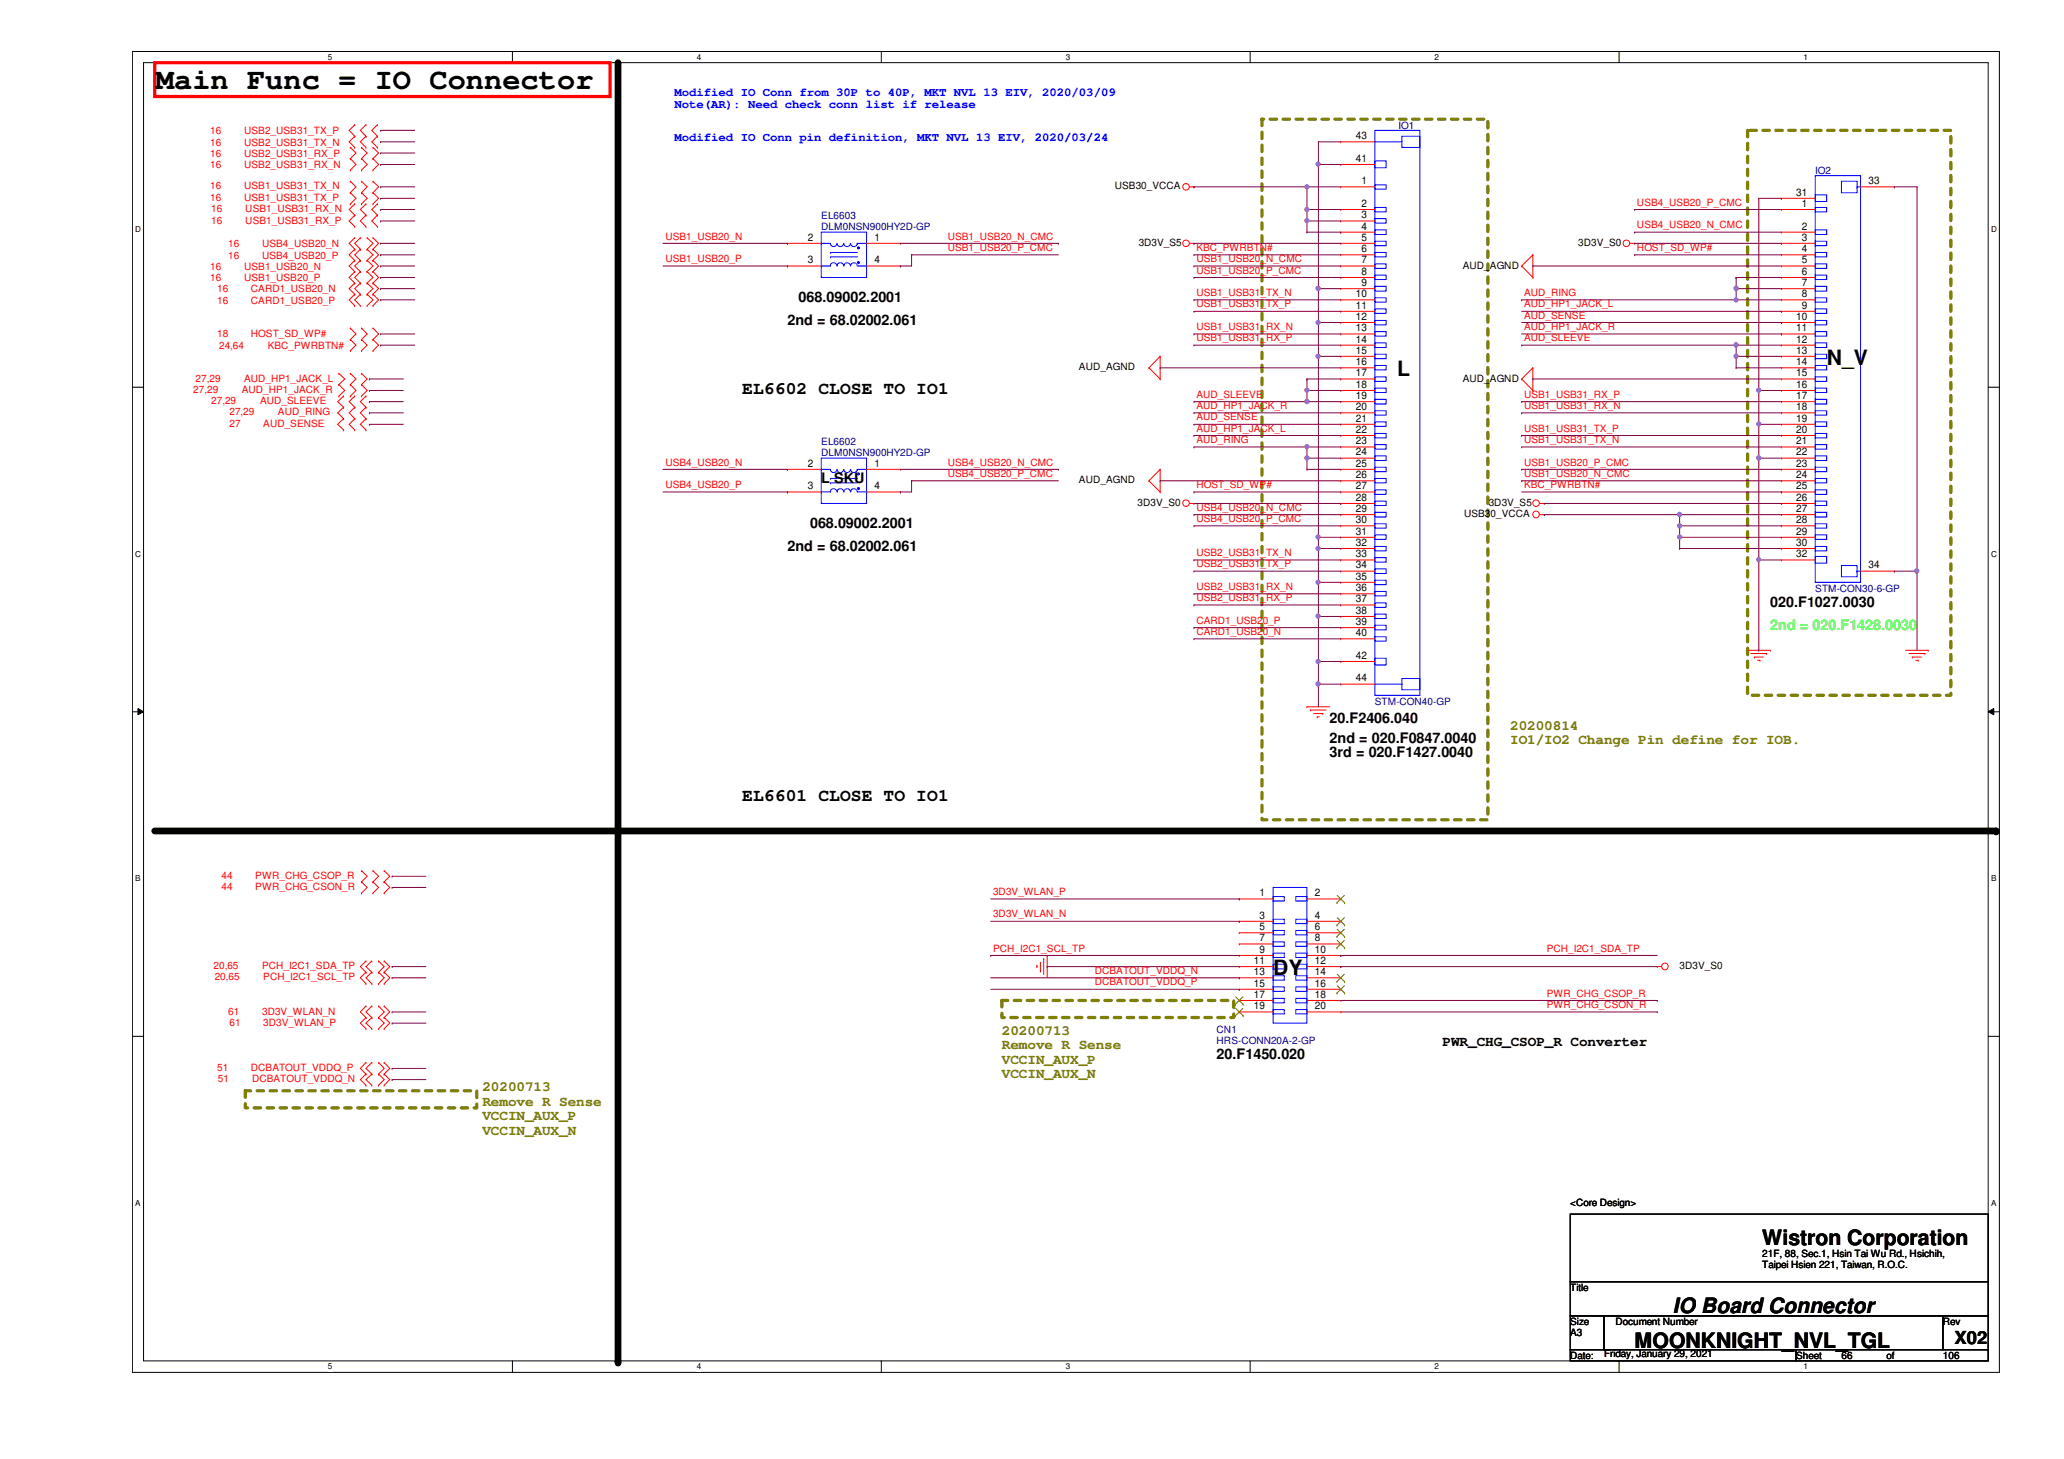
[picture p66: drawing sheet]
<svg xmlns="http://www.w3.org/2000/svg" width="297mm" height="210mm" viewBox="0 0 297 210" stroke-linecap="round" stroke-linejoin="round" font-family="sans-serif">
<defs><g id="words">
<text font-size="4.4" x="22.4" y="12.8">Main Func = IO Connector</text>
<g font-size="3">
<text x="262.9" y="52.5">N_V</text>
<text x="201.1" y="54.1">L</text>
<text x="183.2" y="140.3">DY</text>
<text x="253.6" y="179.1">Wistron Corporation</text>
<text x="240.7" y="188.8">IO Board Connector</text>
<text x="235.2" y="193.9">MOONKNIGHT_NVL_TGL</text>
</g>
<g font-size="2.6">
<text x="106.8" y="56.6">EL6602 CLOSE TO IO1</text>
<text x="106.8" y="115.2">EL6601 CLOSE TO IO1</text>
<text x="281.3" y="193.3">X02</text>
</g>
<g font-size="2.1">
<text x="113.3" y="46.7">2nd = 68.02002.061</text>
<text x="114.9" y="43.4">068.09002.2001</text>
<text x="118.2" y="69.4">L SKU</text>
<text x="116.6" y="75.9">068.09002.2001</text>
<text x="113.3" y="79.2">2nd = 68.02002.061</text>
<text x="254.8" y="87.3">020.F1027.0030</text>
<text x="191.3" y="104.1">20.F2406.040</text>
<text x="191.3" y="106.8">2nd = 020.F0847.0040</text>
<text x="191.3" y="109">3rd = 020.F1427.0040</text>
<text x="175.1" y="152.4">20.F1450.020</text>
<text x="207.6" y="150.5">PWR_CHG_CSOP_R Converter</text>
</g>
<text font-size="2.1" fill="#0f0" x="254.8" y="90.6">2nd = 020.F1428.0030</text>
<g font-size="2.1" fill="#808000">
<text x="217.3" y="105">20200814</text>
<text x="217.3" y="107.1">IO1/IO2 Change Pin define for IOB.</text>
<text x="144.2" y="148.9">20200713</text>
<text x="144.2" y="151">Remove R Sense</text>
<text x="144.2" y="153">VCCIN_AUX_P</text>
<text x="144.2" y="155.1">VCCIN_AUX_N</text>
<text x="69.4" y="157">20200713</text>
<text x="69.4" y="159.1">Remove R Sense</text>
<text x="69.4" y="161.2">VCCIN_AUX_P</text>
<text x="69.4" y="163.2">VCCIN_AUX_N</text>
</g>
<g font-size="1.8" fill="#00f">
<text x="97.1" y="13.8">Modified IO Conn from 30P to 40P, MKT NVL 13 EIV, 2020/03/09</text>
<text x="97.1" y="15.6">Note(AR): Need check conn list if release</text>
<text x="97.1" y="20.3">Modified IO Conn pin definition, MKT NVL 13 EIV, 2020/03/24</text>
</g>
<g font-size="1.5">
<text x="195.1" y="23.3">41</text>
<text x="195.1" y="20">43</text>
<text x="195.9" y="26.5">1</text>
<text x="195.9" y="29.8">2</text>
<text x="258.5" y="28.2">31</text>
<text x="259.3" y="29.8">1</text>
<text x="268.9" y="26.5">33</text>
<text x="116.2" y="34.6">2</text>
<text x="125.9" y="34.6">1</text>
<text x="195.9" y="31.4">3</text>
<text x="195.9" y="33">4</text>
<text x="195.9" y="34.6">5</text>
<text x="259.3" y="33">2</text>
<text x="259.3" y="34.6">3</text>
<text x="116.2" y="37.9">3</text>
<text x="125.9" y="37.9">4</text>
<text x="195.9" y="36.3">6</text>
<text x="195.9" y="37.9">7</text>
<text x="195.9" y="39.5">8</text>
<text x="195.9" y="41.1">9</text>
<text x="259.3" y="36.3">4</text>
<text x="259.3" y="37.9">5</text>
<text x="259.3" y="39.5">6</text>
<text x="259.3" y="41.1">7</text>
<text x="195.1" y="42.8">10</text>
<text x="195.1" y="44.4">11</text>
<text x="195.1" y="46">12</text>
<text x="195.1" y="47.7">13</text>
<text x="258.5" y="46">10</text>
<text x="258.5" y="47.7">11</text>
<text x="259.3" y="42.8">8</text>
<text x="259.3" y="44.4">9</text>
<text x="195.1" y="49.3">14</text>
<text x="195.1" y="50.9">15</text>
<text x="195.1" y="52.5">16</text>
<text x="258.5" y="49.3">12</text>
<text x="258.5" y="50.9">13</text>
<text x="258.5" y="52.5">14</text>
<text x="195.1" y="54.1">17</text>
<text x="195.1" y="55.8">18</text>
<text x="195.1" y="57.4">19</text>
<text x="195.1" y="59">20</text>
<text x="258.5" y="54.1">15</text>
<text x="258.5" y="55.8">16</text>
<text x="258.5" y="57.4">17</text>
<text x="258.5" y="59">18</text>
<text x="195.1" y="60.7">21</text>
<text x="195.1" y="62.3">22</text>
<text x="195.1" y="63.9">23</text>
<text x="195.1" y="65.5">24</text>
<text x="258.5" y="60.7">19</text>
<text x="258.5" y="62.3">20</text>
<text x="258.5" y="63.9">21</text>
<text x="258.5" y="65.5">22</text>
<text x="116.2" y="67.1">2</text>
<text x="116.2" y="70.4">3</text>
<text x="125.9" y="67.1">1</text>
<text x="125.9" y="70.4">4</text>
<text x="195.1" y="67.1">25</text>
<text x="195.1" y="68.8">26</text>
<text x="195.1" y="70.4">27</text>
<text x="258.5" y="67.1">23</text>
<text x="258.5" y="68.8">24</text>
<text x="258.5" y="70.4">25</text>
<text x="195.1" y="72.1">28</text>
<text x="195.1" y="73.7">29</text>
<text x="195.1" y="75.3">30</text>
<text x="195.1" y="76.9">31</text>
<text x="258.5" y="72.1">26</text>
<text x="258.5" y="73.7">27</text>
<text x="258.5" y="75.3">28</text>
<text x="258.5" y="76.9">29</text>
<text x="195.1" y="78.5">32</text>
<text x="195.1" y="80.2">33</text>
<text x="195.1" y="81.8">34</text>
<text x="195.1" y="83.4">35</text>
<text x="258.5" y="78.5">30</text>
<text x="258.5" y="80.2">32</text>
<text x="268.9" y="81.8">34</text>
<text x="195.1" y="85">36</text>
<text x="195.1" y="86.7">37</text>
<text x="195.1" y="88.3">38</text>
<text x="195.1" y="89.9">39</text>
<text x="195.1" y="91.5">40</text>
<text x="195.1" y="94.8">42</text>
<text x="195.1" y="98">44</text>
<text x="181.3" y="128.9">1</text>
<text x="189.2" y="128.9">2</text>
<text x="181.3" y="132.2">3</text>
<text x="181.3" y="133.8">5</text>
<text x="181.3" y="135.4">7</text>
<text x="181.3" y="137.1">9</text>
<text x="189.2" y="132.2">4</text>
<text x="189.2" y="133.8">6</text>
<text x="189.2" y="135.4">8</text>
<text x="189.2" y="137.1">10</text>
<text x="180.5" y="138.7">11</text>
<text x="180.5" y="140.3">13</text>
<text x="180.5" y="141.9">15</text>
<text x="180.5" y="143.6">17</text>
<text x="189.2" y="138.7">12</text>
<text x="189.2" y="140.3">14</text>
<text x="189.2" y="141.9">16</text>
<text x="189.2" y="143.6">18</text>
<text x="180.5" y="145.2">19</text>
<text x="189.2" y="145.2">20</text>
</g>
<g font-size="1.4" fill="#f00">
<text x="30.3" y="19.3">16</text>
<text x="30.3" y="21">16</text>
<text x="30.3" y="22.6">16</text>
<text x="35.1" y="19.3">USB2_USB31_TX_P</text>
<text x="35.1" y="21">USB2_USB31_TX_N</text>
<text x="35.1" y="22.6">USB2_USB31_RX_P</text>
<text x="30.3" y="24.2">16</text>
<text x="30.3" y="27.3">16</text>
<text x="30.3" y="28.9">16</text>
<text x="35.1" y="24.2">USB2_USB31_RX_N</text>
<text x="35.1" y="27.3">USB1_USB31_TX_N</text>
<text x="35.1" y="28.9">USB1_USB31_TX_P</text>
<text x="235.6" y="29.6">USB4_USB20_P_CMC</text>
<text x="30.4" y="30.5">16</text>
<text x="30.4" y="32.2">16</text>
<text x="32.9" y="35.6">16</text>
<text x="35.3" y="30.5">USB1_USB31_RX_N</text>
<text x="35.3" y="32.2">USB1_USB31_RX_P</text>
<text x="37.7" y="35.6">USB4_USB20_N</text>
<text x="95.8" y="34.5">USB1_USB20_N</text>
<text x="136.4" y="34.5">USB1_USB20_N_CMC</text>
<text x="235.6" y="32.9">USB4_USB20_N_CMC</text>
<text x="30.3" y="38.8">16</text>
<text x="30.3" y="40.4">16</text>
<text x="32.9" y="37.2">16</text>
<text x="35.1" y="38.8">USB1_USB20_N</text>
<text x="35.1" y="40.4">USB1_USB20_P</text>
<text x="37.7" y="37.2">USB4_USB20_P</text>
<text x="95.8" y="37.7">USB1_USB20_P</text>
<text x="136.4" y="36.1">USB1_USB20_P_CMC</text>
<text x="172.2" y="36.1">KBC_PWRBTN#</text>
<text x="172.2" y="37.7">USB1_USB20_N_CMC</text>
<text x="172.2" y="39.4">USB1_USB20_P_CMC</text>
<text x="235.6" y="36.1">HOST_SD_WP#</text>
<text x="31.2" y="42.1">16</text>
<text x="31.2" y="43.7">16</text>
<text x="36.1" y="42.1">CARD1_USB20_N</text>
<text x="36.1" y="43.7">CARD1_USB20_P</text>
<text x="172.2" y="42.6">USB1_USB31_TX_N</text>
<text x="172.2" y="44.2">USB1_USB31_TX_P</text>
<text x="172.2" y="47.5">USB1_USB31_RX_N</text>
<text x="219.3" y="42.6">AUD_RING</text>
<text x="219.3" y="44.2">AUD_HP1_JACK_L</text>
<text x="219.3" y="45.8">AUD_SENSE</text>
<text x="219.3" y="47.5">AUD_HP1_JACK_R</text>
<text x="31.2" y="48.4">18</text>
<text x="31.5" y="50.2">24,64</text>
<text x="36.1" y="48.4">HOST_SD_WP#</text>
<text x="38.5" y="50.2">KBC_PWRBTN#</text>
<text x="172.2" y="49.1">USB1_USB31_RX_P</text>
<text x="219.3" y="49.1">AUD_SLEEVE</text>
<text x="27.8" y="56.6">27,29</text>
<text x="28.2" y="54.9">27,29</text>
<text x="30.4" y="58.2">27,29</text>
<text x="33" y="59.8">27,29</text>
<text x="34.8" y="56.6">AUD_HP1_JACK_R</text>
<text x="35.1" y="54.9">AUD_HP1_JACK_L</text>
<text x="37.4" y="58.2">AUD_SLEEVE</text>
<text x="40" y="59.8">AUD_RING</text>
<text x="172.2" y="57.2">AUD_SLEEVE</text>
<text x="172.2" y="58.8">AUD_HP1_JACK_R</text>
<text x="219.3" y="57.2">USB1_USB31_RX_P</text>
<text x="219.3" y="58.8">USB1_USB31_RX_N</text>
<text x="33" y="61.4">27</text>
<text x="37.9" y="61.4">AUD_SENSE</text>
<text x="172.2" y="60.5">AUD_SENSE</text>
<text x="172.2" y="62.1">AUD_HP1_JACK_L</text>
<text x="172.2" y="63.8">AUD_RING</text>
<text x="219.3" y="62.1">USB1_USB31_TX_P</text>
<text x="219.3" y="63.8">USB1_USB31_TX_N</text>
<text x="95.8" y="67">USB4_USB20_N</text>
<text x="95.8" y="70.2">USB4_USB20_P</text>
<text x="136.4" y="67">USB4_USB20_N_CMC</text>
<text x="136.4" y="68.6">USB4_USB20_P_CMC</text>
<text x="172.2" y="70.2">HOST_SD_WP#</text>
<text x="219.3" y="67">USB1_USB20_P_CMC</text>
<text x="219.3" y="68.6">USB1_USB20_N_CMC</text>
<text x="219.3" y="70.2">KBC_PWRBTN#</text>
<text x="172.2" y="73.5">USB4_USB20_N_CMC</text>
<text x="172.2" y="75.1">USB4_USB20_P_CMC</text>
<text x="172.2" y="80">USB2_USB31_TX_N</text>
<text x="172.2" y="81.6">USB2_USB31_TX_P</text>
<text x="172.2" y="84.9">USB2_USB31_RX_N</text>
<text x="172.2" y="86.5">USB2_USB31_RX_P</text>
<text x="172.2" y="89.7">CARD1_USB20_P</text>
<text x="172.2" y="91.4">CARD1_USB20_N</text>
<text x="31.9" y="128.1">44</text>
<text x="31.9" y="126.4">44</text>
<text x="36.7" y="128.1">PWR_CHG_CSON_R</text>
<text x="36.7" y="126.4">PWR_CHG_CSOP_R</text>
<text x="142.9" y="128.8">3D3V_WLAN_P</text>
<text x="142.9" y="132">3D3V_WLAN_N</text>
<text x="142.9" y="136.9">PCH_I2C1_SCL_TP</text>
<text x="222.6" y="136.9">PCH_I2C1_SDA_TP</text>
<text x="30.7" y="139.4">20,65</text>
<text x="30.9" y="141.1">20,65</text>
<text x="37.7" y="139.4">PCH_I2C1_SDA_TP</text>
<text x="37.9" y="141.1">PCH_I2C1_SCL_TP</text>
<text x="157.6" y="140.1">DCBATOUT_VDDQ_N</text>
<text x="157.6" y="141.8">DCBATOUT_VDDQ_P</text>
<text x="222.6" y="143.4">PWR_CHG_CSOP_R</text>
<text x="32.9" y="146">61</text>
<text x="33" y="147.6">61</text>
<text x="37.7" y="146">3D3V_WLAN_N</text>
<text x="37.9" y="147.6">3D3V_WLAN_P</text>
<text x="222.6" y="145">PWR_CHG_CSON_R</text>
<text x="31.2" y="154.1">51</text>
<text x="31.4" y="155.7">51</text>
<text x="36.1" y="154.1">DCBATOUT_VDDQ_P</text>
<text x="36.3" y="155.7">DCBATOUT_VDDQ_N</text>
</g>
<g font-size="1.4" fill="#000080">
<text x="201.3" y="18.5">IO1</text>
<text x="261.2" y="25">IO2</text>
<text x="118.2" y="31.5">EL6603</text>
<text x="118.2" y="33.1">DLM0NSN900HY2D-GP</text>
<text x="118.2" y="64">EL6602</text>
<text x="118.2" y="65.7">DLM0NSN900HY2D-GP</text>
<text x="261.2" y="85.1">STM-CON30-6-GP</text>
<text x="197.9" y="101.4">STM-CON40-GP</text>
<text x="175.1" y="148.5">CN1</text>
<text x="175.1" y="150.2">HRS-CONN20A-2-GP</text>
</g>
<g font-size="1.4">
<text x="160.4" y="27.3">USB30_VCCA</text>
<text x="163.9" y="35.4">3D3V_S5</text>
<text x="227.1" y="35.4">3D3V_S0</text>
<text x="210.5" y="38.6">AUD_AGND</text>
<text x="155.3" y="53.3">AUD_AGND</text>
<text x="210.5" y="54.9">AUD_AGND</text>
<text x="155.3" y="69.6">AUD_AGND</text>
<text x="163.7" y="72.8">3D3V_S0</text>
<text x="210.7" y="74.4">USB30_VCCA</text>
<text x="214.2" y="72.8">3D3V_S5</text>
<text x="241.7" y="139.4">3D3V_S0</text>
<text x="226" y="173.6">&lt;Core Design&gt;</text>
<text x="226" y="185.8">Title</text>
<text x="253.6" y="180.9">21F, 88, Sec.1, Hsin Tai Wu Rd., Hsichih,</text>
<text x="253.6" y="182.4">Taipei Hsien 221, Taiwan, R.O.C.</text>
<text x="226" y="190.7">Size</text>
<text x="232.5" y="190.7">Document Number</text>
<text x="279.6" y="190.7">Rev</text>
<text x="226" y="195.5">Date:</text>
<text x="226" y="192.3">A3</text>
<text x="230.8" y="195.2">Friday, January 29, 2021</text>
<text x="258.5" y="195.5">Sheet</text>
<text x="265" y="195.5">66</text>
<text x="271.5" y="195.5">of</text>
<text x="279.6" y="195.5">106</text>
</g>
<g font-size="1.2">
<text x="47.2" y="8.6">5</text>
<text x="100.3" y="8.6">4</text>
<text x="153.4" y="8.6">3</text>
<text x="206.5" y="8.6">2</text>
<text x="259.5" y="8.6">1</text>
<text x="19.5" y="33.4">D</text>
<text x="286.6" y="33.4">D</text>
<text x="19.5" y="80.1">C</text>
<text x="286.6" y="80.1">C</text>
<text x="19.5" y="126.8">B</text>
<text x="286.6" y="126.8">B</text>
<text x="19.5" y="173.5">A</text>
<text x="286.6" y="173.5">A</text>
<text x="47.2" y="197">5</text>
<text x="100.3" y="197">4</text>
<text x="153.4" y="197">3</text>
<text x="206.5" y="197">2</text>
<text x="259.5" y="197">1</text>
</g>
</g></defs>
<path d="M19.1 7.4h268.6v190h-268.6zM20.7 9h265.4v186.8h-265.4z" fill="none" stroke="#000" stroke-width=".14"/>
<g fill="#fff">
<path d="M47.2 7.6h.6v1.3h-.6z"/>
<path d="M47.2 196h.6v1.3h-.6z"/>
</g>
<path d="M73.7 7.4v1.6M73.7 195.8v1.6" fill="none" stroke="#000" stroke-width=".14"/>
<g fill="#fff">
<path d="M100.3 7.6h.6v1.3h-.6z"/>
<path d="M100.3 196h.6v1.3h-.6z"/>
</g>
<path d="M126.8 7.4v1.6M126.8 195.8v1.6" fill="none" stroke="#000" stroke-width=".14"/>
<g fill="#fff">
<path d="M153.4 7.6h.6v1.3h-.6z"/>
<path d="M153.4 196h.6v1.3h-.6z"/>
</g>
<path d="M179.9 7.4v1.6M179.9 195.8v1.6" fill="none" stroke="#000" stroke-width=".14"/>
<g fill="#fff">
<path d="M206.5 7.6h.6v1.3h-.6z"/>
<path d="M206.5 196h.6v1.3h-.6z"/>
</g>
<path d="M233 7.4v1.6M233 195.8v1.6" fill="none" stroke="#000" stroke-width=".14"/>
<g fill="#fff">
<path d="M259.5 7.6h.6v1.3h-.6z"/>
<path d="M259.5 196h.6v1.3h-.6z"/>
<path d="M19.5 32.3h.8v1.4h-.8z"/>
<path d="M286.6 32.3h.8v1.4h-.8z"/>
<path d="M19.5 79h.8v1.3h-.8z"/>
<path d="M286.6 79h.8v1.3h-.8z"/>
</g>
<path d="M19.1 55.7h1.6M286.1 55.7h1.6" fill="none" stroke="#000" stroke-width=".14"/>
<g fill="#fff">
<path d="M19.5 125.7h.7v1.3h-.7z"/>
<path d="M286.6 125.7h.7v1.3h-.7z"/>
</g>
<path d="M19.1 102.4h1.6M19.9 101.9l.8 .5-.8 .4zM286.1 102.4l.8-.5v.9zM286.1 102.4h1.6" fill="none" stroke="#000" stroke-width=".14"/>
<path d="M19.9 101.9l.8 .5-.8 .4zM286.1 102.4l.8-.5v.9z" fill="#000"/>
<g fill="#fff">
<path d="M19.5 172.4h.7v1.3h-.7z"/>
<path d="M286.6 172.4h.7v1.3h-.7z"/>
</g>
<path d="M19.1 149.1h1.6M286.1 149.1h1.6M226 174.7h60.1v9.7h-60.1zM226 184.4h60.1v4.9h-60.1zM226 189.3h4.8v4.9h-4.8zM226 194.2h32.5v1.6h-32.5zM230.8 189.3h48.8v4.9h-48.8zM258.5 194.2h27.6v1.6h-27.6zM279.6 189.3h6.5v4.9h-6.5z" fill="none" stroke="#000" stroke-width=".14"/>
<path d="M88.9 9v187M22.3 119.5h265" fill="none" stroke="#000" stroke-width=".97"/>
<g fill="#000">
<circle cx="287.3" cy="119.5" r=".49"/>
<circle cx="88.9" cy="196" r=".49"/>
</g>
<path d="M22.3 9h65.5v4.9h-65.5z" fill="none" stroke="#f00" stroke-width=".47"/>
<path d="M181.6 17.1h32.5v100.8h-32.5zM251.5 18.8h29.3v81.2h-29.3zM35.3 156.9h33.3v2.5h-33.3zM144.2 143.9h33.3v2.5h-33.3z" fill="none" stroke="#808000" stroke-width=".47" stroke-dasharray=".9 .9"/>
<g fill="none" stroke="#f00" stroke-width=".14">
<path d="M51.1 19.6h.1M51.1 17.9h.1M51.1 17.9l-.9 .9 .9 .8M51.1 19.6l-.9 .8 .9 .8M52.7 17.9h.1M52.7 19.6h.1M52.7 17.9l-.8 .9 .8 .8M52.7 19.6l-.8 .8 .8 .8M54.3 19.6h.1M54.3 17.9h.1M54.3 17.9l-.8 .9 .8 .8M54.3 19.6l-.8 .8 .8 .8"/>
<path d="M50.4 22.8h.1M50.4 21.2h.1M50.4 24.5h.1M50.4 27.7h.1M50.4 26.1h.1M50.4 29.3h.1M50.4 21.2l.8 .8-.8 .8M50.4 22.8l.8 .9-.8 .8M50.4 26.1l.8 .8-.8 .8M50.4 27.7l.8 .8-.8 .8M51.1 35.9h.1M51.1 34.2h.1"/>
<path d="M51.1 37.5h.1M51.1 21.2h.1M51.1 39.1h.1M51.1 30.9h.1M51.1 29.3h.1M51.1 32.6h.1M51.1 34.2l-.9 .8 .9 .9M51.1 35.9l-.9 .8 .9 .8M51.1 37.5l-.9 .8 .9 .8M51.1 39.1l-.9 .8 .9 .8M51.1 29.3l-.9 .8 .9 .8M51.1 30.9l-.9 .9 .9 .8"/>
<path d="M51.9 35.9h.1M51.9 34.2h.1M51.9 37.5h.1M51.9 39.1h.1M51.9 34.2l-.8 .8 .8 .9M51.9 35.9l-.8 .8 .8 .8M51.9 37.5l-.8 .8 .8 .8M51.9 39.1l-.8 .8 .8 .8M52 21.2h.1M52 22.8h.1M52 24.5h.1M52 26.1h.1"/>
<path d="M52 27.7h.1M52 29.3h.1M52 21.2l.8 .8-.8 .8M52 22.8l.8 .9-.8 .8M52 26.1l.8 .8-.8 .8M52 27.7l.8 .8-.8 .8M52.7 21.2h.1M52.7 29.3h.1M52.7 30.9h.1M52.7 32.6h.1M52.7 29.3l-.8 .8 .8 .8M52.7 30.9l-.8 .9 .8 .8"/>
<path d="M52.8 34.2h.1M52.8 35.9h.1M52.8 37.5h.1M52.8 39.1h.1M52.8 34.2l.9 .8-.9 .9M52.8 35.9l.9 .8-.9 .8M52.8 37.5l.9 .8-.9 .8M52.8 39.1l.9 .8-.9 .8M53.7 35.9h.1M53.7 34.2h.1M53.7 37.5h.1M53.7 22.8h.1"/>
<path d="M53.7 21.2h.1M53.7 24.5h.1M53.7 39.1h.1M53.7 27.7h.1M53.7 26.1h.1M53.7 29.3h.1M53.7 34.2l.8 .8-.8 .9M53.7 35.9l.8 .8-.8 .8M53.7 21.2l.8 .8-.8 .8M53.7 22.8l.8 .9-.8 .8M53.7 37.5l.8 .8-.8 .8M53.7 39.1l.8 .8-.8 .8"/>
<path d="M53.7 27.7l.8 .8-.8 .8M53.7 26.1l.8 .8-.8 .8M54.3 21.2h.1M54.3 30.9h.1M54.3 29.3h.1M54.3 32.6h.1M54.3 29.3l-.8 .8 .8 .8M54.3 30.9l-.8 .9 .8 .8M171.2 26.9h.6M171.2 35h.6M171.8 26.9h.1M171.8 35h.1"/>
<path d="M219 38.3h.1M219 38.3l1.6 1.6M220.6 36.7h.1M220.6 39.9h.1M220.6 36.7v3.2M220.6 36.7l-1.6 1.6M234.6 35h.6M235.2 35h.1M256.4 33.4h.1M256.4 35h.1M256.4 36.7h.1M256.4 38.3h.1"/>
<path d="M256.4 39.9h.1M256.4 30.1h.1M256.4 28.5h.1M256.4 35h4.8M256.4 33.4h4.8M256.4 36.7h4.8M256.4 38.3h4.8M256.4 39.9h4.8M256.4 30.1h4.8M256.4 28.5h4.8M267.8 26.9h4.8M272.6 26.9h.1"/>
<path d="M48.8 55.3h.1M48.8 53.7h.1M48.8 57h.1M48.8 53.7l.8 .8-.8 .8M48.8 55.3l.8 .9-.8 .8M49.4 58.6h.1M49.4 57h.1M49.4 57l-.8 .8 .8 .8M49.4 58.6l-.8 .8 .8 .8M50.4 53.7h.1M50.4 55.3h.1M50.4 57h.1"/>
<path d="M50.4 48.9h.1M50.4 47.2h.1M50.4 50.5h.1M50.4 53.7l.8 .8-.8 .8M50.4 55.3l.8 .9-.8 .8M50.4 48.9l.8 .8-.8 .8M50.4 47.2l.8 .8-.8 .9M51.1 42.3h.1M51.1 40.7h.1M51.1 44h.1M51.1 57h.1M51.1 58.6h.1"/>
<path d="M51.1 40.7l-.9 .8 .9 .8M51.1 42.3l-.9 .8 .9 .9M51.1 57l-.9 .8 .9 .8M51.1 58.6l-.9 .8 .9 .8M51.9 42.3h.1M51.9 40.7h.1M51.9 44h.1M51.9 40.7l-.8 .8 .8 .8M51.9 42.3l-.8 .8 .8 .9M52 55.3h.1M52 53.7h.1M52 57h.1"/>
<path d="M52 47.2h.1M52 48.9h.1M52 50.5h.1M52 53.7l.8 .8-.8 .8M52 55.3l.8 .9-.8 .8M52 47.2l.8 .8-.8 .9M52 48.9l.8 .8-.8 .8M52.7 58.6h.1M52.7 57h.1M52.7 57l-.8 .8 .8 .8M52.7 58.6l-.8 .8 .8 .8M52.8 40.7h.1"/>
<path d="M52.8 42.3h.1M52.8 44h.1M52.8 40.7l.9 .8-.9 .8M52.8 42.3l.9 .8-.9 .9M53.7 42.3h.1M53.7 40.7h.1M53.7 44h.1M53.7 48.9h.1M53.7 47.2h.1M53.7 50.5h.1M53.7 40.7l.8 .8-.8 .8M53.7 42.3l.8 .8-.8 .9"/>
<path d="M53.7 47.2l.8 .8-.8 .9M53.7 48.9l.8 .8-.8 .8M165.4 52.9h.1M165.4 52.9l1.6 1.6M167 54.5h.1M167 51.3h.1M167 51.3v3.2M167 51.3l-1.6 1.6M219 54.5h.1M219 54.5l1.6 1.7M220.6 52.9h.1M220.6 56.2h.1"/>
<path d="M220.6 52.9v3.3M220.6 52.9l-1.6 1.6M256.4 41.5h.1M256.4 43.1h.1M256.4 44.8h.1M256.4 46.4h.1M256.4 48h.1M256.4 49.7h.1M256.4 51.3h.1M256.4 52.9h.1M256.4 54.5h.1M256.4 56.2h.1"/>
<path d="M256.4 57.8h.1M256.4 59.4h.1M256.4 41.5h4.8M256.4 43.1h4.8M256.4 44.8h4.8M256.4 46.4h4.8M256.4 48h4.8M256.4 49.7h4.8M256.4 51.3h4.8M256.4 52.9h4.8M256.4 54.5h4.8M256.4 56.2h4.8"/>
<path d="M256.4 57.8h4.8M256.4 59.4h4.8M49.4 60.2h.1M49.4 61.8h.1M49.4 60.2l-.8 .8 .8 .8M51.1 60.2h.1M51.1 61.8h.1M51.1 60.2l-.9 .8 .9 .8M52.7 60.2h.1M52.7 61.8h.1M52.7 60.2l-.8 .8 .8 .8M165.4 69.2h.1"/>
<path d="M165.4 69.2l1.6 1.6M167 70.8h.1M167 67.5h.1M167 67.5v3.3M167 67.5l-1.6 1.7M171.2 72.4h.6M171.8 72.4h.1M221.6 72.4h.7M221.6 74h.7M222.3 72.4h.1M222.3 74h.1M256.4 61h.1"/>
<path d="M256.4 62.7h.1M256.4 64.3h.1M256.4 65.9h.1M256.4 67.5h.1M256.4 69.2h.1M256.4 70.8h.1M256.4 72.4h.1M256.4 74h.1M256.4 75.6h.1M256.4 77.3h.1M256.4 78.9h.1M256.4 72.4h4.8"/>
<path d="M256.4 74h4.8M256.4 61h4.8M256.4 62.7h4.8M256.4 64.3h4.8M256.4 65.9h4.8M256.4 67.5h4.8M256.4 69.2h4.8M256.4 70.8h4.8M256.4 75.6h4.8M256.4 77.3h4.8M256.4 78.9h4.8M251.5 93.6h3.3"/>
<path d="M252 94h2.3M252.5 94.5h.1M252.5 94.5h1.3M252.9 95h.4M253.3 95h.1M254.3 94h.1M254.8 93.6h.1M256.4 80.6h.1M256.4 80.6h4.8M267.8 82.2h4.8M272.6 82.2h.1M274.2 93.6h3.3"/>
<path d="M274.7 94h2.3M275.2 94.5h.1M275.2 94.5h1.3M275.7 95h.4M276.1 95h.1M277 94h.1M277.5 93.6h.1M188.1 101.7h.1M188.1 101.7h3.2M188.6 102.1h.1M188.6 102.1h2.2M189.1 102.7h1.3"/>
<path d="M189.6 103.1h.1M189.6 103.1h.3M190.4 102.7h.1M52 128.5h.1M52 126.9h.1M52 125.3h.1M52 125.3l.8 .8-.8 .8M52 126.9l.8 .8-.8 .8M52.7 139.9h.1M52.7 138.3h.1M52.7 138.3l-.8 .8 .8 .8M52.7 139.9l-.8 .8 .8 .8"/>
<path d="M53.5 138.3h.1M53.5 139.9h.1M53.5 138.3l-.8 .8 .8 .8M53.5 139.9l-.8 .8 .8 .8M53.7 126.9h.1M53.7 128.5h.1M53.7 125.3h.1M53.7 126.9l.8 .8-.8 .8M53.7 125.3l.8 .8-.8 .8M54.5 139.9h.1M54.5 138.3h.1M54.5 138.3l.8 .8-.8 .8"/>
<path d="M54.5 139.9l.8 .8-.8 .8M55.3 139.9h.1M55.3 138.3h.1M55.3 128.5h.1M55.3 126.9h.1M55.3 125.3h.1M55.3 138.3l.8 .8-.8 .8M55.3 139.9l.8 .8-.8 .8M55.3 125.3l.8 .8-.8 .8M55.3 126.9l.8 .8-.8 .8M149.2 138.9h.1M149.2 138.9v.3"/>
<path d="M149.7 139.7h.1M149.7 138.4v1.3M150.2 137.9h.1M150.2 137.9v2.3M150.7 137.5h.1M150.7 137.5v3.2M238.5 139.1h.1M238.5 139.1h.6M52.7 141.5h.1M52.7 146.4h.1M52.7 144.7h.1M52.7 148h.1"/>
<path d="M52.7 154.5h.1M52.7 152.9h.1M52.7 156.1h.1M52.7 144.7l-.8 .9 .8 .8M52.7 146.4l-.8 .8 .8 .8M52.7 152.9l-.8 .8 .8 .8M52.7 154.5l-.8 .8 .8 .8M53.5 141.5h.1M53.5 144.7h.1M53.5 146.4h.1M53.5 148h.1M53.5 152.9h.1"/>
<path d="M53.5 154.5h.1M53.5 156.1h.1M53.5 144.7l-.8 .9 .8 .8M53.5 146.4l-.8 .8 .8 .8M53.5 152.9l-.8 .8 .8 .8M53.5 154.5l-.8 .8 .8 .8M54.5 141.5h.1M54.5 146.4h.1M54.5 144.7h.1M54.5 148h.1M54.5 154.5h.1M54.5 152.9h.1"/>
<path d="M54.5 156.1h.1M54.5 144.7l.8 .9-.8 .8M54.5 146.4l.8 .8-.8 .8M54.5 152.9l.8 .8-.8 .8M54.5 154.5l.8 .8-.8 .8M55.3 141.5h.1M55.3 146.4h.1M55.3 144.7h.1M55.3 148h.1M55.3 154.5h.1M55.3 152.9h.1M55.3 156.1h.1"/>
<path d="M55.3 144.7l.8 .9-.8 .8M55.3 146.4l.8 .8-.8 .8M55.3 152.9l.8 .8-.8 .8M55.3 154.5l.8 .8-.8 .8"/>
<circle cx="170.7" cy="26.9" r=".47"/>
<circle cx="170.7" cy="35" r=".47"/>
<circle cx="234.1" cy="35" r=".47"/>
<circle cx="170.7" cy="72.4" r=".47"/>
<circle cx="221.1" cy="74" r=".48"/>
<circle cx="221.1" cy="72.4" r=".47"/>
<circle cx="239.6" cy="139" r=".48"/>
</g>
<g fill="none" stroke="#00f" stroke-width=".14">
<path d="M261.2 29.8h1.7v.7h-1.7zM261.2 33.1h1.7v.6h-1.7zM261.2 34.7h1.7v.6h-1.7zM261.2 36.3h1.7v.7h-1.7zM261.2 38h1.7v.6h-1.7zM261.2 39.6h1.7v.6h-1.7zM261.2 28h1.7v1h-1.7zM261.2 25.3h6.6v58.5h-6.6zM265 26.1h2.3v1.6h-2.3zM267.3 26.9h.1M267.3 26.9h.5M261.2 47.7h1.7v.6h-1.7z"/>
<path d="M261.2 46.1h1.7v.6h-1.7zM261.2 42.8h1.7v.7h-1.7zM261.2 44.4h1.7v.7h-1.7zM261.2 41.2h1.7v.7h-1.7zM261.2 55.8h1.7v.7h-1.7zM261.2 54.2h1.7v.7h-1.7zM261.2 51h1.7v.6h-1.7zM261.2 52.6h1.7v.6h-1.7zM261.2 49.3h1.7v.7h-1.7zM261.2 59.1h1.7v.6h-1.7zM261.2 57.4h1.7v.7h-1.7zM118.2 65.9h6.5v6.5h-6.5z"/>
<path d="M118.2 67.5h1.3a.47 .47 0 0 0 .5 .5 .47 .47 0 0 0 .4-.5M118.2 70.8h1.3a.47 .47 0 0 1 .5-.5 .47 .47 0 0 1 .4 .5M118.2 70.8h.1M118.2 67.5h.1M119.5 68.8h.1M119.5 69.5h.1M119.5 68.8h3.9M119.5 69.5h3.9M120.5 67.5a.47 .47 0 0 0 .4 .5 .47 .47 0 0 0 .5-.5M120.5 70.8a.47 .47 0 0 1 .4-.5 .47 .47 0 0 1 .5 .5M121.5 67.5a.47 .47 0 0 0 .4 .5 .47 .47 0 0 0 .5-.5M121.5 70.8a.47 .47 0 0 1 .4-.5 .47 .47 0 0 1 .5 .5"/>
<path d="M122.4 67.5a.47 .47 0 0 0 .5 .5 .47 .47 0 0 0 .5-.5M122.4 70.8a.47 .47 0 0 1 .5-.5 .47 .47 0 0 1 .5 .5M123.4 67.5h.1M123.4 70.8h1.3M123.4 67.5h1.3M124.7 70.8h.1M261.2 64h1.7v.6h-1.7zM261.2 62.4h1.7v.6h-1.7zM261.2 60.7h1.7v.6h-1.7zM261.2 72.1h1.7v.6h-1.7zM261.2 70.5h1.7v.6h-1.7zM261.2 67.2h1.7v.7h-1.7z"/>
<path d="M261.2 68.8h1.7v.7h-1.7zM261.2 65.6h1.7v.7h-1.7zM261.2 78.6h1.7v.6h-1.7zM261.2 75.4h1.7v.6h-1.7zM261.2 77h1.7v.6h-1.7zM261.2 73.7h1.7v.7h-1.7zM261.2 80.1h1.7v.9h-1.7zM265 81.4h2.3v1.6h-2.3zM267.3 82.2h.1M267.3 82.2h.5"/>
</g>
<path d="M123.4 68.1h.2v.2h-.2z" fill-rule="evenodd" fill="#00f"/>
<path d="M123.4 68.1h.2v.2h-.2z" fill="none" stroke="#00f" stroke-width=".14"/>
<path d="M123.4 70.2h.2v.2h-.2z" fill-rule="evenodd" fill="#00f"/>
<g fill="none" stroke="#00f" stroke-width=".14">
<path d="M197.9 18.8h6.4v81.2h-6.4zM201.8 19.6h2.5v1.6h-2.5zM118.2 33.4h6.5v6.5h-6.5zM118.2 35h1.3a.47 .47 0 0 0 .5 .5 .47 .47 0 0 0 .4-.5M118.2 38.3h1.3a.47 .47 0 0 1 .5-.5 .47 .47 0 0 1 .4 .5M118.2 38.3h.1M118.2 35h.1M119.5 36.3h.1M119.5 37h.1M119.5 36.3h3.9M119.5 37h3.9M120.5 35a.47 .47 0 0 0 .4 .5 .47 .47 0 0 0 .5-.5"/>
<path d="M120.5 38.3a.47 .47 0 0 1 .4-.5 .47 .47 0 0 1 .5 .5M121.5 35a.47 .47 0 0 0 .4 .5 .47 .47 0 0 0 .5-.5M121.5 38.3a.47 .47 0 0 1 .4-.5 .47 .47 0 0 1 .5 .5M122.4 35a.47 .47 0 0 0 .5 .5 .47 .47 0 0 0 .5-.5M122.4 38.3a.47 .47 0 0 1 .5-.5 .47 .47 0 0 1 .5 .5M123.4 35h.1M123.4 38.3h1.3M123.4 35h1.3M124.7 38.3h.1M197.9 29.8h1.6v.7h-1.6zM197.9 31.5h1.6v.6h-1.6zM197.9 33.1h1.6v.6h-1.6z"/>
<path d="M197.9 34.7h1.6v.6h-1.6zM197.9 36.3h1.6v.7h-1.6zM197.9 38h1.6v.6h-1.6zM197.9 39.6h1.6v.6h-1.6zM197.9 26.6h1.6v.6h-1.6zM197.9 23.2h1.6v.9h-1.6zM197.9 20.4h.1M197.9 20.4h3.9M197.9 42.8h1.6v.7h-1.6zM197.9 41.2h1.6v.7h-1.6zM197.9 44.4h1.6v.7h-1.6zM197.9 59.1h1.6v.6h-1.6z"/>
<path d="M197.9 51h1.6v.6h-1.6zM197.9 46.1h1.6v.6h-1.6zM197.9 47.7h1.6v.6h-1.6zM197.9 49.3h1.6v.7h-1.6zM197.9 52.6h1.6v.6h-1.6zM197.9 57.4h1.6v.7h-1.6zM197.9 55.8h1.6v.7h-1.6zM197.9 54.2h1.6v.7h-1.6zM123.4 70.2h.2v.2h-.2zM197.9 60.7h1.6v.6h-1.6zM197.9 75.4h1.6v.6h-1.6zM197.9 67.2h1.6v.7h-1.6z"/>
<path d="M197.9 62.4h1.6v.6h-1.6zM197.9 64h1.6v.6h-1.6zM197.9 65.6h1.6v.7h-1.6zM197.9 68.8h1.6v.7h-1.6zM197.9 77h1.6v.6h-1.6zM197.9 73.7h1.6v.7h-1.6zM197.9 72.1h1.6v.6h-1.6zM197.9 70.5h1.6v.6h-1.6zM197.9 78.6h1.6v.6h-1.6zM197.9 91.6h1.6v.6h-1.6zM197.9 83.5h1.6v.6h-1.6zM197.9 80.2h1.6v.7h-1.6z"/>
<path d="M197.9 81.8h1.6v.7h-1.6zM197.9 85.1h1.6v.6h-1.6zM197.9 90h1.6v.6h-1.6zM197.9 88.3h1.6v.7h-1.6zM197.9 86.7h1.6v.7h-1.6zM197.9 94.7h1.6v1h-1.6zM197.9 98.4h.1M197.9 98.4h3.9M201.8 97.6h2.5v1.6h-2.5zM183.2 129h1.6v.6h-1.6zM183.2 132.2h1.6v.7h-1.6zM183.2 133.9h1.6v.6h-1.6z"/>
<path d="M183.2 135.5h1.6v.6h-1.6zM183.2 137.1h1.6v.7h-1.6zM183.2 138.7h1.6v.7h-1.6zM183.2 127.7h4.9v19.5h-4.9zM186.5 129h1.6v.6h-1.6zM186.5 132.2h1.6v.7h-1.6zM186.5 133.9h1.6v.6h-1.6zM186.5 135.5h1.6v.6h-1.6zM186.5 137.1h1.6v.7h-1.6zM186.5 138.7h1.6v.7h-1.6zM183.2 140.4h1.6v.6h-1.6zM183.2 145.2h1.6v.7h-1.6z"/>
<path d="M183.2 142h1.6v.6h-1.6zM183.2 143.6h1.6v.7h-1.6zM186.5 140.4h1.6v.6h-1.6zM186.5 143.6h1.6v.7h-1.6zM186.5 145.2h1.6v.7h-1.6zM186.5 142h1.6v.6h-1.6z"/>
</g>
<g fill="none" stroke="#f00" stroke-width=".14">
<path d="M193 26.9h.1M193 30.1h.1M193 31.8h.1M193 33.4h.1M193 35h.1M193 36.7h.1M193 38.3h.1M193 39.9h.1M193 23.7h.1M193 20.4h.1M193 26.9h4.9M193 30.1h4.9"/>
<path d="M193 31.8h4.9M193 33.4h4.9M193 35h4.9M193 36.7h4.9M193 38.3h4.9M193 39.9h4.9M193 23.7h4.9M193 20.4h4.9M193 41.5h.1M193 43.1h.1M193 44.8h.1M193 46.4h.1"/>
<path d="M193 48h.1M193 49.7h.1M193 51.3h.1M193 52.9h.1M193 54.5h.1M193 56.2h.1M193 57.8h.1M193 59.4h.1M193 41.5h4.9M193 43.1h4.9M193 44.8h4.9M193 46.4h4.9"/>
<path d="M193 48h4.9M193 49.7h4.9M193 51.3h4.9M193 52.9h4.9M193 54.5h4.9M193 56.2h4.9M193 57.8h4.9M193 59.4h4.9M113.3 67.5h.1M113.3 70.8h.1M113.3 67.5h4.9M113.3 70.8h4.9"/>
<path d="M124.7 67.5h4.9M124.7 70.8h4.9M129.6 67.5h.1M129.6 70.8h.1M193 61h.1M193 62.7h.1M193 64.3h.1M193 65.9h.1M193 67.5h.1M193 69.2h.1M193 70.8h.1M193 72.4h.1"/>
<path d="M193 74h.1M193 75.6h.1M193 77.3h.1M193 78.9h.1M193 67.5h4.9M193 70.8h4.9M193 61h4.9M193 62.7h4.9M193 64.3h4.9M193 65.9h4.9M193 69.2h4.9M193 72.4h4.9"/>
<path d="M193 74h4.9M193 75.6h4.9M193 77.3h4.9M193 78.9h4.9M193 80.6h.1M193 82.2h.1M193 83.8h.1M193 85.4h.1M193 87h.1M193 88.7h.1M193 90.3h.1M193 91.9h.1"/>
<path d="M193 95.2h.1M193 98.4h.1M193 80.6h4.9M193 82.2h4.9M193 83.8h4.9M193 85.4h4.9M193 87h4.9M193 88.7h4.9M193 90.3h4.9M193 91.9h4.9M193 95.2h4.9M193 98.4h4.9"/>
<path d="M178.4 129.3h.1M178.4 132.5h.1M178.4 134.2h.1M178.4 135.8h.1M178.4 137.5h.1M178.4 139.1h.1M178.4 129.3h4.8M178.4 132.5h4.8M178.4 134.2h4.8M178.4 135.8h4.8M178.4 137.5h4.8M178.4 139.1h4.8"/>
<path d="M188.1 129.3h4.9M188.1 132.5h4.9M188.1 134.2h4.9M188.1 135.8h4.9M188.1 137.5h4.9M188.1 139.1h4.9M193 129.3h.1M193 132.5h.1M193 134.2h.1M193 135.8h.1M193 137.5h.1M193 139.1h.1"/>
<path d="M178.4 140.7h.1M178.4 142.3h.1M178.4 143.9h.1M178.4 145.6h.1M178.4 140.7h4.8M178.4 142.3h4.8M178.4 143.9h4.8M178.4 145.6h4.8M188.1 140.7h4.9M188.1 142.3h4.9M188.1 143.9h4.9M188.1 145.6h4.9"/>
<path d="M193 140.7h.1M193 142.3h.1M193 143.9h.1M193 145.6h.1"/>
</g>
<g fill="none" stroke="#804000" stroke-width=".14">
<path d="M192.4 129.9h.1M192.4 133.1h.1M192.4 134.7h.1M192.4 136.4h.1M192.4 128.8l1.1 1.1M192.4 132l1.1 1.1M192.4 133.7l1.1 1M192.4 135.3l1.1 1.1M193.5 128.8l-1.1 1.1M193.5 132l-1.1 1.1M193.5 133.7l-1.1 1M193.5 135.3l-1.1 1.1"/>
<path d="M193.5 129.9h.1M193.5 133.1h.1M193.5 134.7h.1M193.5 136.4h.1M177.8 144.5h.1M177.8 146.1h.1M177.8 143.4l1.1 1.1M177.8 145.1l1.1 1M178.9 143.4l-1.1 1.1M178.9 145.1l-1.1 1M178.9 144.5h.1M178.9 146.1h.1"/>
<path d="M192.4 141.2h.1M192.4 142.9h.1M192.4 140.2l1.1 1M192.4 141.8l1.1 1.1M193.5 140.2l-1.1 1M193.5 141.8l-1.1 1.1M193.5 141.2h.1M193.5 142.9h.1"/>
</g>
<path d="M123.4 35.5h.2v.3h-.2z" fill-rule="evenodd" fill="#00f"/>
<path d="M123.4 35.5h.2v.3h-.2z" fill="none" stroke="#00f" stroke-width=".14"/>
<path d="M123.4 37.7h.2v.2h-.2z" fill-rule="evenodd" fill="#00f"/>
<path d="M123.4 37.7h.2v.2h-.2z" fill="none" stroke="#00f" stroke-width=".14"/>
<path d="M113.3 35h.1M113.3 38.3h.1M113.3 35h4.9M113.3 38.3h4.9M124.7 35h4.9M124.7 38.3h4.9M129.6 35h.1M129.6 38.3h.1" fill="none" stroke="#f00" stroke-width=".14"/>
<g fill="none" stroke="#800040" stroke-width=".14">
<path d="M54.8 18.8h.1M54.8 18.8h4.9M54.8 35h.1M54.8 36.7h.1M54.8 23.7h.1M54.8 22h.1M54.8 20.4h.1M54.8 38.3h.1M54.8 39.9h.1M54.8 26.9h.1M54.8 28.5h.1M54.8 30.1h.1"/>
<path d="M54.8 31.8h.1M54.8 35h4.9M54.8 36.7h4.9M54.8 23.7h4.9M54.8 22h4.9M54.8 20.4h4.9M54.8 38.3h4.9M54.8 39.9h4.9M54.8 26.9h4.9M54.8 28.5h4.9M54.8 30.1h4.9M54.8 31.8h4.9"/>
<path d="M189.7 23.7h.1M189.7 20.4h.1M189.7 20.4h3.3M189.7 20.4v21.1M53.2 54.5h.1M53.2 56.2h.1M53.2 57.8h.1M53.2 59.4h.1M53.2 54.5h4.8M53.2 56.2h4.8M53.2 57.8h4.8M53.2 59.4h4.8"/>
<path d="M54.8 41.5h.1M54.8 43.1h.1M54.8 48h.1M54.8 49.7h.1M54.8 41.5h4.9M54.8 43.1h4.9M54.8 48h4.9M54.8 49.7h4.9M189.7 41.5h.1M53.2 61h.1M53.2 61h4.8M56.4 139.1h.1"/>
<path d="M56.4 127.7h.1M56.4 126.1h.1M56.4 139.1h4.9M56.4 127.7h4.9M56.4 126.1h4.9M142.6 137.5h.1M142.6 129.3h35.8M142.6 132.5h35.8M142.6 137.5h35.8M150.7 139.1h.1M150.7 139.1h27.7M178.4 129.3h.1"/>
<path d="M178.4 132.5h.1M193 137.5h.1M193 139.1h.1M193 139.1h45.5M193 137.5h45.5M56.4 140.7h.1M56.4 145.6h.1M56.4 147.2h.1M56.4 153.7h.1M56.4 155.3h.1M56.4 140.7h4.9M56.4 145.6h4.9"/>
<path d="M56.4 147.2h4.9M56.4 153.7h4.9M56.4 155.3h4.9M142.6 140.7h35.8M142.6 142.3h35.8M178.4 140.7h.1M178.4 142.3h.1M193 143.9h45.5M193 145.6h45.5M238.5 143.9h.1M238.5 145.6h.1"/>
</g>
<circle cx="189.7" cy="23.6" r=".3" fill="#f0f"/>
<circle cx="189.7" cy="23.6" r=".3" fill="none" stroke="#f0f" stroke-width=".14"/>
<circle cx="189.7" cy="41.5" r=".31" fill="#f0f"/>
<circle cx="189.7" cy="41.5" r=".31" fill="none" stroke="#f0f" stroke-width=".14"/>
<path d="M171.8 26.9h.1M171.8 26.9h21.2M188.1 26.9h.1M189.7 23.7h.1M189.7 23.7h3.3" fill="none" stroke="#800040" stroke-width=".14"/>
<circle cx="188.1" cy="26.9" r=".3" fill="#f0f"/>
<circle cx="188.1" cy="26.9" r=".3" fill="none" stroke="#f0f" stroke-width=".14"/>
<path d="M188.1 30.1h.1M188.1 26.9v3.2M272.6 26.9h.1M272.6 26.9h3.3M275.9 26.9h.1M275.9 26.9v55.3" fill="none" stroke="#800040" stroke-width=".14"/>
<circle cx="275.8" cy="82.1" r=".31" fill="#f0f"/>
<circle cx="275.8" cy="82.1" r=".31" fill="none" stroke="#f0f" stroke-width=".14"/>
<path d="M188.1 30.1h.1M188.1 30.1h4.9M256.4 28.5h.1M256.4 28.5h-3.3v27.7M253.1 56.2h.1" fill="none" stroke="#800040" stroke-width=".14"/>
<circle cx="188.1" cy="30.1" r=".3" fill="#f0f"/>
<circle cx="188.1" cy="30.1" r=".3" fill="none" stroke="#f0f" stroke-width=".14"/>
<path d="M188.1 30.1h.1M188.1 31.8h.1M188.1 33.4h.1M188.1 30.1v3.3M188.1 31.8h4.9" fill="none" stroke="#800040" stroke-width=".14"/>
<circle cx="188.1" cy="31.7" r=".3" fill="#f0f"/>
<circle cx="188.1" cy="31.7" r=".3" fill="none" stroke="#f0f" stroke-width=".14"/>
<g fill="none" stroke="#800040" stroke-width=".14">
<path d="M171.8 35h.1M171.8 36.7h.1M171.8 38.3h.1M171.8 39.9h.1M171.8 35h21.2M171.8 36.7h21.2M171.8 38.3h21.2M171.8 39.9h21.2M188.1 33.4h4.9M193 33.4h.1M220.6 38.3h.1M220.6 38.3h35.8"/>
<path d="M249.9 39.9h.1M249.9 39.9h6.5M249.9 39.9v1.6M189.7 41.5h.1M189.7 46.4h.1M189.7 41.5h3.3M189.7 41.5v4.9"/>
</g>
<circle cx="189.7" cy="46.4" r=".3" fill="#f0f"/>
<circle cx="189.7" cy="46.4" r=".3" fill="none" stroke="#f0f" stroke-width=".14"/>
<path d="M249.9 41.5h.1M249.9 41.5h6.5" fill="none" stroke="#800040" stroke-width=".14"/>
<circle cx="249.8" cy="41.5" r=".31" fill="#f0f"/>
<circle cx="249.8" cy="41.5" r=".31" fill="none" stroke="#f0f" stroke-width=".14"/>
<path d="M171.8 43.1h.1M171.8 43.1h21.2M219 43.1h.1M249.9 41.5h.1M249.9 41.5v1.6h-30.9" fill="none" stroke="#800040" stroke-width=".14"/>
<circle cx="249.9" cy="43.1" r=".3" fill="#f0f"/>
<circle cx="249.9" cy="43.1" r=".3" fill="none" stroke="#f0f" stroke-width=".14"/>
<g fill="none" stroke="#800040" stroke-width=".14">
<path d="M171.8 44.8h.1M171.8 48h.1M171.8 49.7h.1M171.8 44.8h21.2M171.8 48h21.2M171.8 49.7h21.2M189.7 51.3h.1M189.7 46.4h.1M189.7 46.4v4.9M189.7 46.4h3.3M219 49.7h.1M219 44.8h37.4"/>
<path d="M219 46.4h37.4M219 48h37.4M219 49.7h30.9M249.9 43.1h.1M249.9 43.1h6.5M256.4 44.8h.1M256.4 46.4h.1M256.4 48h.1"/>
</g>
<circle cx="249.8" cy="49.6" r=".31" fill="#f0f"/>
<circle cx="249.8" cy="49.6" r=".31" fill="none" stroke="#f0f" stroke-width=".14"/>
<path d="M189.7 51.3v26M249.9 49.7h.1M249.9 49.7v1.6M249.9 49.7h6.5M189.7 77.3h.1" fill="none" stroke="#800040" stroke-width=".14"/>
<circle cx="189.7" cy="51.3" r=".3" fill="#f0f"/>
<circle cx="189.7" cy="51.3" r=".3" fill="none" stroke="#f0f" stroke-width=".14"/>
<circle cx="189.7" cy="77.3" r=".3" fill="#f0f"/>
<circle cx="189.7" cy="77.3" r=".3" fill="none" stroke="#f0f" stroke-width=".14"/>
<path d="M189.7 51.3h.1M189.7 51.3h3.3M249.9 51.3h.1M249.9 51.3h6.5" fill="none" stroke="#800040" stroke-width=".14"/>
<circle cx="249.9" cy="51.3" r=".3" fill="#f0f"/>
<circle cx="249.9" cy="51.3" r=".3" fill="none" stroke="#f0f" stroke-width=".14"/>
<g fill="none" stroke="#800040" stroke-width=".14">
<path d="M167 52.9h.1M167 52.9h26M188.1 54.5h.1M188.1 56.2h.1M188.1 54.5h4.9M188.1 54.5v3.3M188.1 56.2h4.9M220.6 54.5h.1M220.6 54.5h35.8M249.9 51.3h.1M249.9 52.9h.1M249.9 51.3v1.6"/>
<path d="M249.9 52.9h6.5"/>
</g>
<circle cx="188.1" cy="57.8" r=".31" fill="#f0f"/>
<circle cx="188.1" cy="57.8" r=".31" fill="none" stroke="#f0f" stroke-width=".14"/>
<circle cx="188.1" cy="56.1" r=".3" fill="#f0f"/>
<circle cx="188.1" cy="56.1" r=".3" fill="none" stroke="#f0f" stroke-width=".14"/>
<path d="M253.1 56.2v4.8M253.1 61h.1" fill="none" stroke="#800040" stroke-width=".14"/>
<circle cx="253.1" cy="56.1" r=".3" fill="#f0f"/>
<circle cx="253.1" cy="56.1" r=".3" fill="none" stroke="#f0f" stroke-width=".14"/>
<circle cx="253.1" cy="61" r=".3" fill="#f0f"/>
<circle cx="253.1" cy="61" r=".3" fill="none" stroke="#f0f" stroke-width=".14"/>
<g fill="none" stroke="#800040" stroke-width=".14">
<path d="M171.8 57.8h.1M171.8 59.4h.1M171.8 57.8h21.2M171.8 59.4h21.2M188.1 57.8h.1M219 57.8h.1M219 59.4h.1M219 57.8h37.4M219 59.4h37.4M253.1 56.2h.1M253.1 56.2h3.3M171.8 61h.1"/>
<path d="M171.8 62.7h.1M171.8 64.3h.1M171.8 61h21.2M171.8 62.7h21.2M171.8 64.3h21.2M188.1 64.3h.1M219 62.7h.1M219 62.7h37.4M253.1 65.9h.1M253.1 61h.1M253.1 61h3.3M253.1 61v4.9"/>
</g>
<circle cx="188.1" cy="64.3" r=".3" fill="#f0f"/>
<circle cx="188.1" cy="64.3" r=".3" fill="none" stroke="#f0f" stroke-width=".14"/>
<path d="M188.1 64.3h.1M188.1 65.9h.1M188.1 64.3v3.2M188.1 65.9h4.9M219 64.3h.1M219 64.3h37.4" fill="none" stroke="#800040" stroke-width=".14"/>
<circle cx="188.1" cy="65.9" r=".31" fill="#f0f"/>
<circle cx="188.1" cy="65.9" r=".31" fill="none" stroke="#f0f" stroke-width=".14"/>
<path d="M253.1 65.9v14.7M253.1 80.6h.1" fill="none" stroke="#800040" stroke-width=".14"/>
<circle cx="253.1" cy="65.9" r=".31" fill="#f0f"/>
<circle cx="253.1" cy="65.9" r=".31" fill="none" stroke="#f0f" stroke-width=".14"/>
<g fill="none" stroke="#800040" stroke-width=".14">
<path d="M167 69.2h.1M167 69.2h26M171.8 70.8h.1M171.8 74h.1M171.8 70.8h21.2M171.8 72.4h21.2M171.8 74h21.2M188.1 67.5h.1M188.1 67.5h4.9M193 72.4h.1M219 67.5h.1M219 69.2h.1"/>
<path d="M219 67.5h37.4M219 69.2h37.4M219 70.8h37.4M222.3 74h.1M222.3 72.4h34.1M222.3 74h34.1M241.7 74h.1M241.7 74v1.6M253.1 65.9h.1M253.1 65.9h3.3M256.4 70.8h.1M256.4 72.4h.1"/>
</g>
<circle cx="241.7" cy="74" r=".31" fill="#f0f"/>
<circle cx="241.7" cy="74" r=".31" fill="none" stroke="#f0f" stroke-width=".14"/>
<path d="M171.8 75.6h.1M171.8 75.6h21.2M241.7 75.6h.1M241.7 75.6h14.7" fill="none" stroke="#800040" stroke-width=".14"/>
<circle cx="241.7" cy="75.6" r=".3" fill="#f0f"/>
<circle cx="241.7" cy="75.6" r=".3" fill="none" stroke="#f0f" stroke-width=".14"/>
<path d="M189.7 77.3h.1M189.7 78.9h.1M189.7 77.3h3.3M189.7 77.3v1.6M241.7 75.6h.1M241.7 77.3h.1M241.7 75.6v3.3M241.7 77.3h14.7" fill="none" stroke="#800040" stroke-width=".14"/>
<circle cx="241.7" cy="77.3" r=".3" fill="#f0f"/>
<circle cx="241.7" cy="77.3" r=".3" fill="none" stroke="#f0f" stroke-width=".14"/>
<path d="M189.7 78.9h.1M189.7 78.9h3.3M189.7 78.9v4.9M189.7 83.8h.1" fill="none" stroke="#800040" stroke-width=".14"/>
<circle cx="189.7" cy="78.9" r=".3" fill="#f0f"/>
<circle cx="189.7" cy="78.9" r=".3" fill="none" stroke="#f0f" stroke-width=".14"/>
<circle cx="189.7" cy="83.8" r=".3" fill="#f0f"/>
<circle cx="189.7" cy="83.8" r=".3" fill="none" stroke="#f0f" stroke-width=".14"/>
<path d="M241.7 78.9h.1M241.7 78.9h14.7M171.8 80.6h.1M171.8 80.6h21.2M253.1 80.6h.1M253.1 80.6h3.3" fill="none" stroke="#800040" stroke-width=".14"/>
<circle cx="253.1" cy="80.5" r=".3" fill="#f0f"/>
<circle cx="253.1" cy="80.5" r=".3" fill="none" stroke="#f0f" stroke-width=".14"/>
<g fill="none" stroke="#800040" stroke-width=".14">
<path d="M171.8 82.2h.1M171.8 85.4h.1M171.8 87h.1M171.8 82.2h21.2M171.8 85.4h21.2M171.8 87h21.2M189.7 88.7h.1M189.7 83.8h.1M189.7 95.2h.1M189.7 83.8v11.4M189.7 83.8h3.3M189.7 88.7h3.3"/>
<path d="M253.1 93.6h.1M253.1 80.6v13M272.6 82.2h.1M272.6 82.2h3.3M275.9 82.2h.1M275.9 82.2v11.4"/>
</g>
<circle cx="189.7" cy="88.6" r=".3" fill="#f0f"/>
<circle cx="189.7" cy="88.6" r=".3" fill="none" stroke="#f0f" stroke-width=".14"/>
<circle cx="189.7" cy="95.2" r=".3" fill="#f0f"/>
<circle cx="189.7" cy="95.2" r=".3" fill="none" stroke="#f0f" stroke-width=".14"/>
<path d="M171.8 90.3h.1M171.8 91.9h.1M171.8 90.3h21.2M171.8 91.9h21.2M189.7 98.4h.1M189.7 95.2h.1M189.7 95.2v6.5M189.7 95.2h3.3" fill="none" stroke="#800040" stroke-width=".14"/>
<circle cx="189.7" cy="98.4" r=".31" fill="#f0f"/>
<circle cx="189.7" cy="98.4" r=".31" fill="none" stroke="#f0f" stroke-width=".14"/>
<g fill="none" stroke="#800040" stroke-width=".14">
<path d="M95.4 35h17.9M95.4 38.3h17.9M113.3 35h.1M113.3 38.3h.1M129.6 38.3h.1M129.6 35h22.7M131.2 36.7h.1M131.2 36.7h21.1M131.2 36.7v1.6h-1.6M152.3 35h.1M235.2 36.7h.1M235.2 33.4h.1"/>
<path d="M235.2 30.1h.1M235.2 36.7h21.2M235.2 35h21.2M235.2 33.4h21.2M235.2 30.1h21.2M256.4 35h.1M95.4 67.5h17.9M95.4 70.8h17.9M113.3 67.5h.1M113.3 70.8h.1M129.6 70.8h.1M129.6 67.5h22.7"/>
<path d="M131.2 69.2h.1M131.2 69.2v1.6h-1.6M131.2 69.2h21.1M152.3 67.5h.1M189.7 98.4h.1M189.7 98.4h3.3"/>
</g>
<circle cx="189.7" cy="23.6" r=".3" fill="#f0f"/>
<circle cx="189.7" cy="23.6" r=".3" fill="none" stroke="#f0f" stroke-width=".14"/>
<circle cx="189.7" cy="41.5" r=".31" fill="#f0f"/>
<circle cx="189.7" cy="41.5" r=".31" fill="none" stroke="#f0f" stroke-width=".14"/>
<circle cx="188.1" cy="26.9" r=".3" fill="#f0f"/>
<circle cx="188.1" cy="26.9" r=".3" fill="none" stroke="#f0f" stroke-width=".14"/>
<circle cx="275.8" cy="82.1" r=".31" fill="#f0f"/>
<circle cx="275.8" cy="82.1" r=".31" fill="none" stroke="#f0f" stroke-width=".14"/>
<circle cx="188.1" cy="30.1" r=".3" fill="#f0f"/>
<circle cx="188.1" cy="30.1" r=".3" fill="none" stroke="#f0f" stroke-width=".14"/>
<circle cx="188.1" cy="31.7" r=".3" fill="#f0f"/>
<circle cx="188.1" cy="31.7" r=".3" fill="none" stroke="#f0f" stroke-width=".14"/>
<circle cx="189.7" cy="46.4" r=".3" fill="#f0f"/>
<circle cx="189.7" cy="46.4" r=".3" fill="none" stroke="#f0f" stroke-width=".14"/>
<circle cx="249.8" cy="41.5" r=".31" fill="#f0f"/>
<circle cx="249.8" cy="41.5" r=".31" fill="none" stroke="#f0f" stroke-width=".14"/>
<circle cx="249.9" cy="43.1" r=".3" fill="#f0f"/>
<circle cx="249.9" cy="43.1" r=".3" fill="none" stroke="#f0f" stroke-width=".14"/>
<circle cx="249.8" cy="49.6" r=".31" fill="#f0f"/>
<circle cx="249.8" cy="49.6" r=".31" fill="none" stroke="#f0f" stroke-width=".14"/>
<circle cx="189.7" cy="51.3" r=".3" fill="#f0f"/>
<circle cx="189.7" cy="51.3" r=".3" fill="none" stroke="#f0f" stroke-width=".14"/>
<circle cx="189.7" cy="77.3" r=".3" fill="#f0f"/>
<circle cx="189.7" cy="77.3" r=".3" fill="none" stroke="#f0f" stroke-width=".14"/>
<circle cx="249.9" cy="51.3" r=".3" fill="#f0f"/>
<circle cx="249.9" cy="51.3" r=".3" fill="none" stroke="#f0f" stroke-width=".14"/>
<circle cx="188.1" cy="57.8" r=".31" fill="#f0f"/>
<circle cx="188.1" cy="57.8" r=".31" fill="none" stroke="#f0f" stroke-width=".14"/>
<circle cx="188.1" cy="56.1" r=".3" fill="#f0f"/>
<circle cx="188.1" cy="56.1" r=".3" fill="none" stroke="#f0f" stroke-width=".14"/>
<circle cx="253.1" cy="56.1" r=".3" fill="#f0f"/>
<circle cx="253.1" cy="56.1" r=".3" fill="none" stroke="#f0f" stroke-width=".14"/>
<circle cx="253.1" cy="61" r=".3" fill="#f0f"/>
<circle cx="253.1" cy="61" r=".3" fill="none" stroke="#f0f" stroke-width=".14"/>
<circle cx="188.1" cy="64.3" r=".3" fill="#f0f"/>
<circle cx="188.1" cy="64.3" r=".3" fill="none" stroke="#f0f" stroke-width=".14"/>
<circle cx="188.1" cy="65.9" r=".31" fill="#f0f"/>
<circle cx="188.1" cy="65.9" r=".31" fill="none" stroke="#f0f" stroke-width=".14"/>
<circle cx="253.1" cy="65.9" r=".31" fill="#f0f"/>
<circle cx="253.1" cy="65.9" r=".31" fill="none" stroke="#f0f" stroke-width=".14"/>
<circle cx="241.7" cy="74" r=".31" fill="#f0f"/>
<circle cx="241.7" cy="74" r=".31" fill="none" stroke="#f0f" stroke-width=".14"/>
<circle cx="241.7" cy="75.6" r=".3" fill="#f0f"/>
<circle cx="241.7" cy="75.6" r=".3" fill="none" stroke="#f0f" stroke-width=".14"/>
<circle cx="241.7" cy="77.3" r=".3" fill="#f0f"/>
<circle cx="241.7" cy="77.3" r=".3" fill="none" stroke="#f0f" stroke-width=".14"/>
<circle cx="189.7" cy="78.9" r=".3" fill="#f0f"/>
<circle cx="189.7" cy="78.9" r=".3" fill="none" stroke="#f0f" stroke-width=".14"/>
<circle cx="189.7" cy="83.8" r=".3" fill="#f0f"/>
<circle cx="189.7" cy="83.8" r=".3" fill="none" stroke="#f0f" stroke-width=".14"/>
<circle cx="253.1" cy="80.5" r=".3" fill="#f0f"/>
<circle cx="253.1" cy="80.5" r=".3" fill="none" stroke="#f0f" stroke-width=".14"/>
<circle cx="189.7" cy="88.6" r=".3" fill="#f0f"/>
<circle cx="189.7" cy="88.6" r=".3" fill="none" stroke="#f0f" stroke-width=".14"/>
<circle cx="189.7" cy="95.2" r=".3" fill="#f0f"/>
<circle cx="189.7" cy="95.2" r=".3" fill="none" stroke="#f0f" stroke-width=".14"/>
<circle cx="189.7" cy="98.4" r=".31" fill="#f0f"/>
<circle cx="189.7" cy="98.4" r=".31" fill="none" stroke="#f0f" stroke-width=".14"/>
<use href="#words"/>
</svg>
